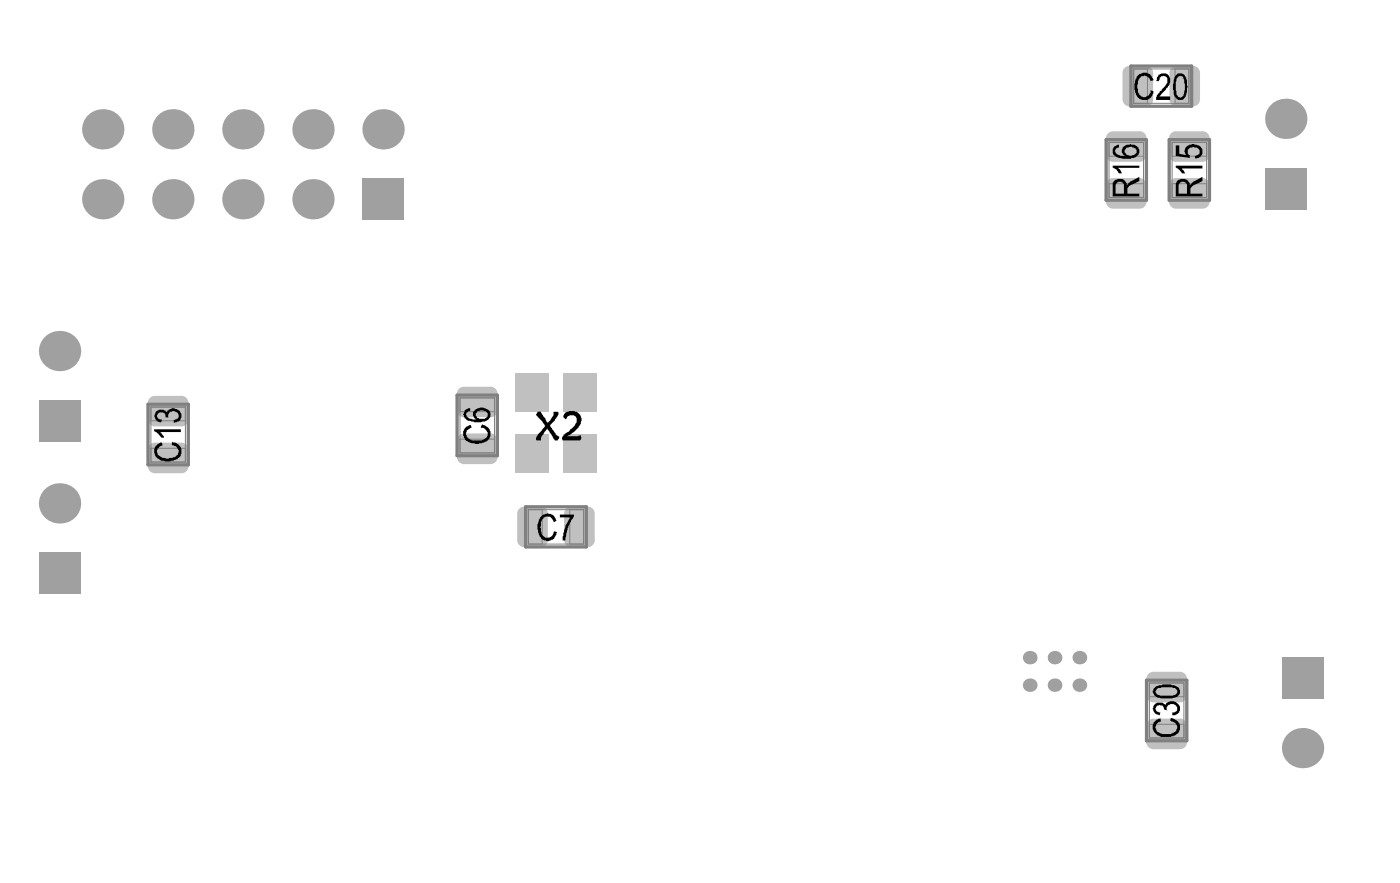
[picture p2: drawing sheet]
<svg xmlns="http://www.w3.org/2000/svg" width="169mm" height="107mm" viewBox="0 0 169 107" stroke-linecap="round" stroke-linejoin="round" font-family="sans-serif">
<g fill="#a0a0a0">
<path d="M4.7 48.3h5v5h-5z" fill-rule="evenodd"/>
<path d="M43.7 21.5h5v5h-5z" fill-rule="evenodd"/>
<path d="M154.7 79.3h5v5h-5z" fill-rule="evenodd"/>
<path d="M152.7 20.3h5v5h-5z" fill-rule="evenodd"/>
<path d="M4.7 66.7h5v5h-5z" fill-rule="evenodd"/>
</g>
<g fill="#a0a0a0">
<circle cx="7.2" cy="60.7" r="2.46"/>
<circle cx="29.3" cy="15.6" r="2.46"/>
<circle cx="29.3" cy="24" r="2.46"/>
<circle cx="7.2" cy="42.4" r="2.46"/>
<circle cx="37.8" cy="15.6" r="2.46"/>
<circle cx="37.8" cy="24" r="2.46"/>
<circle cx="46.2" cy="15.6" r="2.46"/>
<circle cx="12.4" cy="15.6" r="2.46"/>
<circle cx="12.4" cy="24" r="2.46"/>
<circle cx="20.9" cy="15.6" r="2.46"/>
<circle cx="20.9" cy="24" r="2.46"/>
<circle cx="157.2" cy="90.3" r="2.46"/>
<circle cx="130.3" cy="79.3" r=".82"/>
<circle cx="130.3" cy="82.7" r=".82"/>
<circle cx="155.2" cy="14.3" r="2.46"/>
<circle cx="127.3" cy="82.7" r=".82"/>
<circle cx="124.3" cy="82.7" r=".82"/>
<circle cx="124.3" cy="79.3" r=".82"/>
<circle cx="127.3" cy="79.3" r=".82"/>
</g>
<g fill="#c0c0c0">
<path d="M138.4 81.9l.8-.8h3.2l.9 .8v2l-.9 .8h-3.2l-.8-.8z" fill-rule="evenodd"/>
<path d="M138.4 87.5l.8-.8h3.2l.9 .8v2.1l-.9 .8h-3.2l-.8-.8z" fill-rule="evenodd"/>
<path d="M135.5 8.8l.8-.8h2.1l.8 .8v3.2l-.8 .8h-2.1l-.8-.8z" fill-rule="evenodd"/>
<path d="M141.1 8.8l.9-.8h2l.8 .8v3.2l-.8 .8h-2l-.9-.8z" fill-rule="evenodd"/>
<path d="M133.5 22.3l.8-.8h3.3l.8 .8v2l-.8 .9h-3.3l-.8-.9z" fill-rule="evenodd"/>
<path d="M133.5 16.7l.8-.9h3.3l.8 .9v2l-.8 .8h-3.3l-.8-.8z" fill-rule="evenodd"/>
<path d="M141.1 22.3l.8-.8h3.3l.8 .8v2l-.8 .9h-3.3l-.8-.9z" fill-rule="evenodd"/>
<path d="M141.1 16.7l.8-.9h3.3l.8 .9v2l-.8 .8h-3.3l-.8-.8z" fill-rule="evenodd"/>
<path d="M55.2 47.5l.8-.8h3.2l.8 .8v2l-.8 .8h-3.2l-.8-.8z" fill-rule="evenodd"/>
<path d="M55.2 53.1l.8-.8h3.2l.8 .8v2.1l-.8 .8h-3.2l-.8-.8z" fill-rule="evenodd"/>
<path d="M62.2 52.4h4v4.6h-4z" fill-rule="evenodd"/>
<path d="M62.2 45.1h4v4.6h-4z" fill-rule="evenodd"/>
<path d="M68 52.4h4v4.6h-4z" fill-rule="evenodd"/>
<path d="M68 45.1h4v4.6h-4z" fill-rule="evenodd"/>
<path d="M68.1 62l.8-.9h2.1l.8 .9v3.2l-.8 .8h-2.1l-.8-.8z" fill-rule="evenodd"/>
<path d="M62.4 62l.9-.9h2l.8 .9v3.2l-.8 .8h-2l-.9-.8z" fill-rule="evenodd"/>
<path d="M17.9 54.2l.8-.8h3.2l.8 .8v2.1l-.8 .8h-3.2l-.8-.8z" fill-rule="evenodd"/>
<path d="M17.9 48.6l.8-.8h3.2l.8 .8v2l-.8 .9h-3.2l-.8-.9z" fill-rule="evenodd"/>
</g>
<g fill="#c0c0c0">
<path d="M138.4 81.9h.8zM138.6 81.3l.3-.2h.3v.8h-.8v-.3z"/>
<path d="M139.2 83.9v.8zM138.4 83.9h.8v.8a.83 .83 0 0 1-.8-.8z"/>
<path d="M142.4 83.9h.9zM142.4 83.9h.9a.83 .83 0 0 1-.9 .8z"/>
<path d="M142.4 81.1v.8zM142.4 81.1a.83 .83 0 0 1 .9 .8h-.9z"/>
<path d="M142.4 89.6h.9zM142.4 89.6h.9a.83 .83 0 0 1-.9 .8z"/>
<path d="M142.4 86.7v.8zM142.4 86.7a.83 .83 0 0 1 .9 .8h-.9z"/>
<path d="M138.4 87.5h.8zM138.6 86.9l.3-.1 .3-.1v.8h-.8v-.3z"/>
<path d="M139.2 89.6v.8zM138.4 89.6h.8v.8a.83 .83 0 0 1-.8-.8z"/>
<path d="M136.3 12v.8zM135.5 12h.8v.8a.83 .83 0 0 1-.8-.8z"/>
<path d="M138.4 12h.8zM138.4 12h.8a.83 .83 0 0 1-.8 .8z"/>
<path d="M138.4 8v.8zM138.4 8a.83 .83 0 0 1 .8 .8h-.8z"/>
<path d="M135.5 8.8h.8zM135.7 8.2l.3-.2h.3v.8h-.8l.1-.3z"/>
<path d="M144 8v.8zM144 8a.83 .83 0 0 1 .8 .8h-.8z"/>
<path d="M141.1 8.8h.9zM141.4 8.2l.3-.2h.3v.8h-.9l.1-.3z"/>
<path d="M142 12v.8zM141.1 12h.9v.8a.83 .83 0 0 1-.9-.8z"/>
<path d="M144 12h.8zM144 12h.8a.83 .83 0 0 1-.8 .8z"/>
<path d="M137.6 24.3h.8zM137.6 24.3h.8a.83 .83 0 0 1-.8 .9z"/>
<path d="M137.6 21.5v.8zM137.6 21.5a.83 .83 0 0 1 .8 .8h-.8z"/>
<path d="M133.5 22.3h.8zM133.7 21.7l.3-.1 .3-.1v.8h-.8l.1-.3z"/>
<path d="M134.3 24.3v.9zM133.5 24.3h.8v.9a.83 .83 0 0 1-.8-.9z"/>
<path d="M133.5 16.7h.8zM133.7 16.1l.3-.2 .3-.1v.9h-.8l.1-.4z"/>
<path d="M134.3 18.7v.8zM133.5 18.7h.8v.8a.83 .83 0 0 1-.8-.8z"/>
<path d="M137.6 18.7h.8zM137.6 18.7h.8a.83 .83 0 0 1-.8 .8z"/>
<path d="M137.6 15.8v.9zM137.6 15.8a.83 .83 0 0 1 .8 .9h-.8z"/>
<path d="M145.2 24.3h.8zM145.2 24.3h.8a.83 .83 0 0 1-.8 .9z"/>
<path d="M145.2 21.5v.8zM145.2 21.5a.83 .83 0 0 1 .8 .8h-.8z"/>
<path d="M141.1 22.3h.8zM141.4 21.7l.2-.1 .3-.1v.8h-.8l.1-.3z"/>
<path d="M141.9 24.3v.9zM141.1 24.3h.8v.9a.83 .83 0 0 1-.8-.9z"/>
<path d="M141.1 16.7h.8zM141.4 16.1l.2-.2 .3-.1v.9h-.8l.1-.4z"/>
<path d="M141.9 18.7v.8zM141.1 18.7h.8v.8a.83 .83 0 0 1-.8-.8z"/>
<path d="M145.2 18.7h.8zM145.2 18.7h.8a.83 .83 0 0 1-.8 .8z"/>
<path d="M145.2 15.8v.9zM145.2 15.8a.83 .83 0 0 1 .8 .9h-.8z"/>
<path d="M55.2 47.5h.8zM55.4 46.9l.3-.2h.3v.8h-.8v-.3z"/>
<path d="M56 49.5v.8zM55.2 49.5h.8v.8a.83 .83 0 0 1-.8-.8z"/>
<path d="M59.2 49.5h.8zM59.2 49.5h.8a.83 .83 0 0 1-.8 .8z"/>
<path d="M59.2 46.7v.8zM59.2 46.7a.83 .83 0 0 1 .8 .8h-.8z"/>
<path d="M59.2 55.2h.8zM59.2 55.2h.8a.83 .83 0 0 1-.8 .8z"/>
<path d="M59.2 52.3v.8zM59.2 52.3a.83 .83 0 0 1 .8 .8h-.8z"/>
<path d="M55.2 53.1h.8zM55.4 52.6l.3-.2 .3-.1v.8h-.8v-.3z"/>
<path d="M56 55.2v.8zM55.2 55.2h.8v.8a.83 .83 0 0 1-.8-.8z"/>
<path d="M71 61.1v.9zM71 61.1a.83 .83 0 0 1 .8 .9h-.8z"/>
<path d="M68.1 62h.8zM68.3 61.4l.3-.2 .3-.1v.9h-.8l.1-.4z"/>
<path d="M68.9 65.2v.8zM68.1 65.2h.8v.8a.83 .83 0 0 1-.8-.8z"/>
<path d="M71 65.2h.8zM71 65.2h.8a.83 .83 0 0 1-.8 .8z"/>
<path d="M63.3 65.2v.8zM62.4 65.2h.9v.8a.83 .83 0 0 1-.9-.8z"/>
<path d="M65.3 65.2h.8zM65.3 65.2h.8a.83 .83 0 0 1-.8 .8z"/>
<path d="M65.3 61.1v.9zM65.3 61.1a.83 .83 0 0 1 .8 .9h-.8z"/>
<path d="M62.4 62h.9zM62.7 61.4l.2-.2 .4-.1v.9h-.9l.1-.4z"/>
<path d="M21.9 56.3h.8zM21.9 56.3h.8a.83 .83 0 0 1-.8 .8z"/>
<path d="M21.9 53.4v.8zM21.9 53.4a.83 .83 0 0 1 .8 .8h-.8z"/>
<path d="M17.9 54.2h.8zM18.1 53.7l.3-.2 .3-.1v.8h-.8v-.3z"/>
<path d="M18.7 56.3v.8zM17.9 56.3h.8v.8a.83 .83 0 0 1-.8-.8z"/>
<path d="M17.9 48.6h.8zM18.1 48l.3-.2h.3v.8h-.8v-.3z"/>
<path d="M18.7 50.6v.9zM17.9 50.6h.8v.9a.83 .83 0 0 1-.8-.9z"/>
<path d="M21.9 50.6h.8zM21.9 50.6h.8a.83 .83 0 0 1-.8 .9z"/>
<path d="M21.9 47.8v.8zM21.9 47.8a.83 .83 0 0 1 .8 .8h-.8z"/>
</g>
<path d="M133.5 16.9h4.9v7.3h-4.9zM136.5 8h7.3v4.8h-7.3zM141.1 16.9h4.9v7.3h-4.9zM17.9 48.8h4.8v7.3h-4.8zM55.2 47.7h4.8v7.3h-4.8zM63.4 61.1h7.4v4.9h-7.4zM138.4 82.1h4.8v7.3h-4.8z" fill="none" stroke="#808080" stroke-width=".39"/>
<g fill="none" stroke="#808080" stroke-width=".12">
<path d="M133.9 17.2h4.1v6.6h-4.1zM133.9 18.8h4.1M136.8 8.3h6.7v4.2h-6.7zM138.5 8.3v4.2M141.5 17.2h4.1v6.6h-4.1zM141.5 18.8h4.1M141.8 8.3v4.2M133.9 22.2h4.1M141.5 22.2h4.1M18.2 54.1h4.2M18.2 49.1h4.2v6.7h-4.2zM18.2 50.8h4.2"/>
<path d="M55.5 48h4.2v6.6h-4.2zM55.5 49.7h4.2M55.5 53h4.2M63.8 61.5h6.6v4.1h-6.6zM65.4 61.5v4.1M68.8 61.5v4.1M138.7 82.4h4.2v6.6h-4.2zM138.7 84.1h4.2M138.7 87.4h4.2"/>
</g>
<g fill="#000">
<path d="M134.3 20h3.2v.2h-2.5l.4 .6v.1h-.3l-.4-.5-.4-.2zM137.2 9.3l.4-.4a.93 .93 0 0 1 1.3 .2h.1l.2 .4v.2l-.3 .1a.95 .95 0 0 0-.8-.7l-.1 .1h-.2l-.1 .2a.68 .68 0 0 0-.4 .6v.3v.7a.8 .8 0 0 0 1.1 .6l.5-.4v-.3l.4 .1h-.1a1.08 1.08 0 0 1-.8 1.1 1.08 1.08 0 0 1-1.2-.5l-.1-.3a2.35 2.35 0 0 1 .1-1.9zM139.8 9h.1a.86 .86 0 0 1 1 0 .86 .86 0 0 1 .3 1l-.3 .6-.9 1h1.2v.5h-1.7a.55 .55 0 0 1 .2-.6l.3-.5 .2-.1 .5-.7a.72 .72 0 0 0 .1-.8l-.2-.2-.2-.1-.1 .1a.32 .32 0 0 0-.3 .4l-.1 .2h-.4l.1-.2a.32 .32 0 0 1 .2-.4zM141.9 17.5h.4v1.1l.9 .1-.1-.1a.64 .64 0 0 1 .4-1.1h.2a1.18 1.18 0 0 1 1.4 .5 .89 .89 0 0 1-.8 1.1l-.1-.3h.2l.2-.2a.36 .36 0 0 0 .1-.6l-.2-.2a.92 .92 0 0 0-1.1 .3 .45 .45 0 0 0 .2 .6v.4l-1.7-.3zM141.9 20h3.2v.3h-2.5l.2 .2 .3 .4h-.4l-.5-.6-.3-.1zM18.7 53.9l.3-.3 .4-.2h.1l.1 .3h-.1a.75 .75 0 0 0-.4 1.2l.2 .1a.6 .6 0 0 0 .7 .3h.4a.87 .87 0 0 0 .7-.2l.3-.2a.76 .76 0 0 0-.6-1.2h-.1l.1-.4 .6 .3a1 1 0 0 1 .2 1.7l-.2 .1-.3 .1a2.01 2.01 0 0 1-2.3-.4v-.1a1.13 1.13 0 0 1-.1-1.1zM18.8 49.7l.1-.1a1.05 1.05 0 0 1 1.2 .1v.1l.1-.3 .2-.1a.95 .95 0 0 1 1.3 .2 .73 .73 0 0 1 .1 .9 .44 .44 0 0 1-.4 .4l-.4 .1v-.3l.1-.1a.45 .45 0 0 0 .5-.3 .45 .45 0 0 0-.1-.4l-.2-.1a.48 .48 0 0 0-.7-.1 .68 .68 0 0 0-.3 .7h.1h-.4v-.1a.49 .49 0 0 0-.7-.5 .43 .43 0 0 0-.3 .5 .43 .43 0 0 0 .5 .3v.4a.72 .72 0 0 1-.8-.7h-.1v-.2h.1zM18.6 51.8h3.2v.3h-2.4l.3 .5h.1v.2h-.3l-.4-.5-.5-.3zM56 51.8h.1a1.16 1.16 0 0 1 .7-.5l.1 .3h-.2l-.1 .2a.65 .65 0 0 0-.4 .6 .65 .65 0 0 0 .5 .6l.2 .1h.2a1.95 1.95 0 0 0 1.7-.4v-.1a.74 .74 0 0 0-.5-1l-.3-.1 .2-.3 .1 .1a1.07 1.07 0 0 1 .7 1.7l-.3 .3a3.7 3.7 0 0 1-1.8 .2l-.2-.1a1.03 1.03 0 0 1-.7-1.4zM64.9 49.7h.1a.3 .3 0 0 1 .4 .2l.7 1.1 .3-.2 .2-.5a.55 .55 0 0 0 .2-.6h.1a.34 .34 0 0 1 .4 0 .34 .34 0 0 1 .1 .3l-.2 .4-.2 .3-.6 .7 .6 .8a.58 .58 0 0 0 .5 .4v.3a.32 .32 0 0 1-.3 .2 .32 .32 0 0 1-.3-.1h-.1l-.7-1.3-.6 .8-.2 .3v.3h-.1a.34 .34 0 0 1-.4 0 .34 .34 0 0 1-.1-.3l.2-.3h.1l.8-1.1-.3-.5-.8-.8zM68.1 49.9a1.51 1.51 0 0 1 1.7-.1v.1a.98 .98 0 0 1 .3 1.1 3.3 3.3 0 0 1-1.7 1.6h.8a1.06 1.06 0 0 0 .9-.1v.2l.1 .1-.1 .2a.44 .44 0 0 1-.6 .1h-1.1a.39 .39 0 0 1-.6-.2l.1-.3h.2a.87 .87 0 0 1 .6-.6l.1-.2a1.4 1.4 0 0 0 .8-1.4 .72 .72 0 0 0-1.3 .1v.1l-.1-.2a.24 .24 0 0 1-.2-.1 .24 .24 0 0 1 .1-.3zM65.2 62.4a1.12 1.12 0 0 1 1.4-.3l.3 .2 .3 .5-.4 .2a.76 .76 0 0 0-1-.7l-.2 .2a1.48 1.48 0 0 0-.3 1.4l.1 .4a.73 .73 0 0 0 .6 .6 .73 .73 0 0 0 .7-.4l.2-.4 .3 .1-.2 .6a1.05 1.05 0 0 1-1.5 .3 1.52 1.52 0 0 1-.5-1.2h-.1v-.6l.1-.6h.1z"/>
<path d="M67.6 62.1h1.7l-.1 .4a3.6 3.6 0 0 0-.8 1.8l-.1 .1v.8h-.4v-.5l.1-.2a5.8 5.8 0 0 1 .8-2.1h-1.2zM139.2 87.2l.1-.1a.78 .78 0 0 1 .7-.4l.1-.1v.5a.7 .7 0 0 0-.5 1.1 .66 .66 0 0 0 .6 .3l.1 .1a2.03 2.03 0 0 0 1.6-.4 .72 .72 0 0 0-.1-1l-.6-.2 .1-.4a1.15 1.15 0 0 1 1 1.8l-.5 .3-.3 .1a3.2 3.2 0 0 1-1.8-.1 1.17 1.17 0 0 1-.5-1.4zM139.3 85h.1a.74 .74 0 0 1 1-.1l.2 .2 .2-.3a1.07 1.07 0 0 1 1.5 .2 .7 .7 0 0 1-.2 1.1l-.3 .2h-.3v-.3a.51 .51 0 0 0 .6-.7h-.1a.72 .72 0 0 0-.8-.4v.1a.43 .43 0 0 0-.4 .5l.1 .2-.4-.1h.1l-.1-.1a.34 .34 0 0 0-.4-.4l-.1-.1-.1 .1a.47 .47 0 0 0-.4 .7l.6 .2-.1 .3-.2-.1a.59 .59 0 0 1-.6-.5l-.1-.2h.1z"/>
<path d="M134.4 17.8l.5-.3h.2v.3a.32 .32 0 0 0-.5 .3v.2a.3 .3 0 0 0 .4 .3 .63 .63 0 0 0 .7 .2h.1l-.1-.1a.61 .61 0 0 1-.3-.5 .61 .61 0 0 1 .3-.6l.3-.1h.3l.1-.1 .1 .1h.3a.66 .66 0 0 1 .5 .3 .63 .63 0 0 1 .2 .7l-.1 .1a.58 .58 0 0 1-.5 .4l-.1 .1a3.8 3.8 0 0 1-2.2-.2v-.1a.76 .76 0 0 1-.2-1zM135.8 18a.45 .45 0 0 0 .2 .6l.1 .1a.92 .92 0 0 0 1.1-.3v-.2a.43 .43 0 0 0-.5-.4l-.1-.1h-.3v.1h-.3z"/>
<path d="M142.1 9.4a3.6 3.6 0 0 0 0 2.2l.2 .1h.1v.1l.1-.1a.3 .3 0 0 0 .3-.3l.1-.2a3.2 3.2 0 0 0-.1-1.8l-.1-.2-.3-.1v.1h-.1zM141.8 9.2a.69 .69 0 0 1 .7-.4 .69 .69 0 0 1 .6 .6h.1l.1 .3v.6a2.19 2.19 0 0 1-.3 1.5l-.1 .1a.78 .78 0 0 1-.8 .1l-.4-.4v-.7l-.1-.1v-.7z"/>
<path d="M134.7 22.1l-.1 .2v1.1h1.1v-1a.47 .47 0 0 0-.3-.5 .47 .47 0 0 0-.6 .2zM134.3 22h.1a.93 .93 0 0 1 1.3-.2l.1 .1a.32 .32 0 0 1 .2 .5l.5-.6 1-.5v.5l-1.2 .6-.2 .3v.7h1.4v.3h-3.2z"/>
<path d="M142.3 22.1v.2v1.1h1v-1a.47 .47 0 0 0-.3-.5 .47 .47 0 0 0-.6 .2zM142 21.9a1.03 1.03 0 0 1 1.4-.1v.1a.32 .32 0 0 1 .2 .5l.3-.4h.1l.1-.2 1-.5v.5l-.8 .5a.78 .78 0 0 0-.6 .6v.5h1.4v.3h-3.2v-1.6z"/>
<path d="M56.1 49.5l.4-.2h.2v.3a.43 .43 0 0 0-.4 .3 .43 .43 0 0 0 .3 .5l.1 .1h.3v.1h.5a.44 .44 0 0 1-.3-.4h-.1a.71 .71 0 0 1 .3-.8l.1-.1a1.29 1.29 0 0 1 1.6 .3v.2h.1a.98 .98 0 0 1-.7 1.1 3.9 3.9 0 0 1-1.9-.1l-.3-.1v-.1a.45 .45 0 0 1-.3-.5l-.1-.2h.1zM57.4 49.9a.66 .66 0 0 0 1 .6 .47 .47 0 0 0 .5-.4 .47 .47 0 0 0-.4-.5l-.6-.1-.2 .1z"/>
<path d="M139.6 83.1l-.1 .2v.2l.1 .3a2.95 2.95 0 0 0 1.6 .1 .81 .81 0 0 0 .9-.4v-.1a.43 .43 0 0 0-.5-.4l-.1-.1h-1.3zM139.2 83.1l.2-.2a3.2 3.2 0 0 1 2.5-.1h.2a.68 .68 0 0 1 .3 .7v.2h-.1v.2a2.1 2.1 0 0 1-1.6 .4h-.6l-.6-.2-.4-.6z"/>
</g>
</svg>
